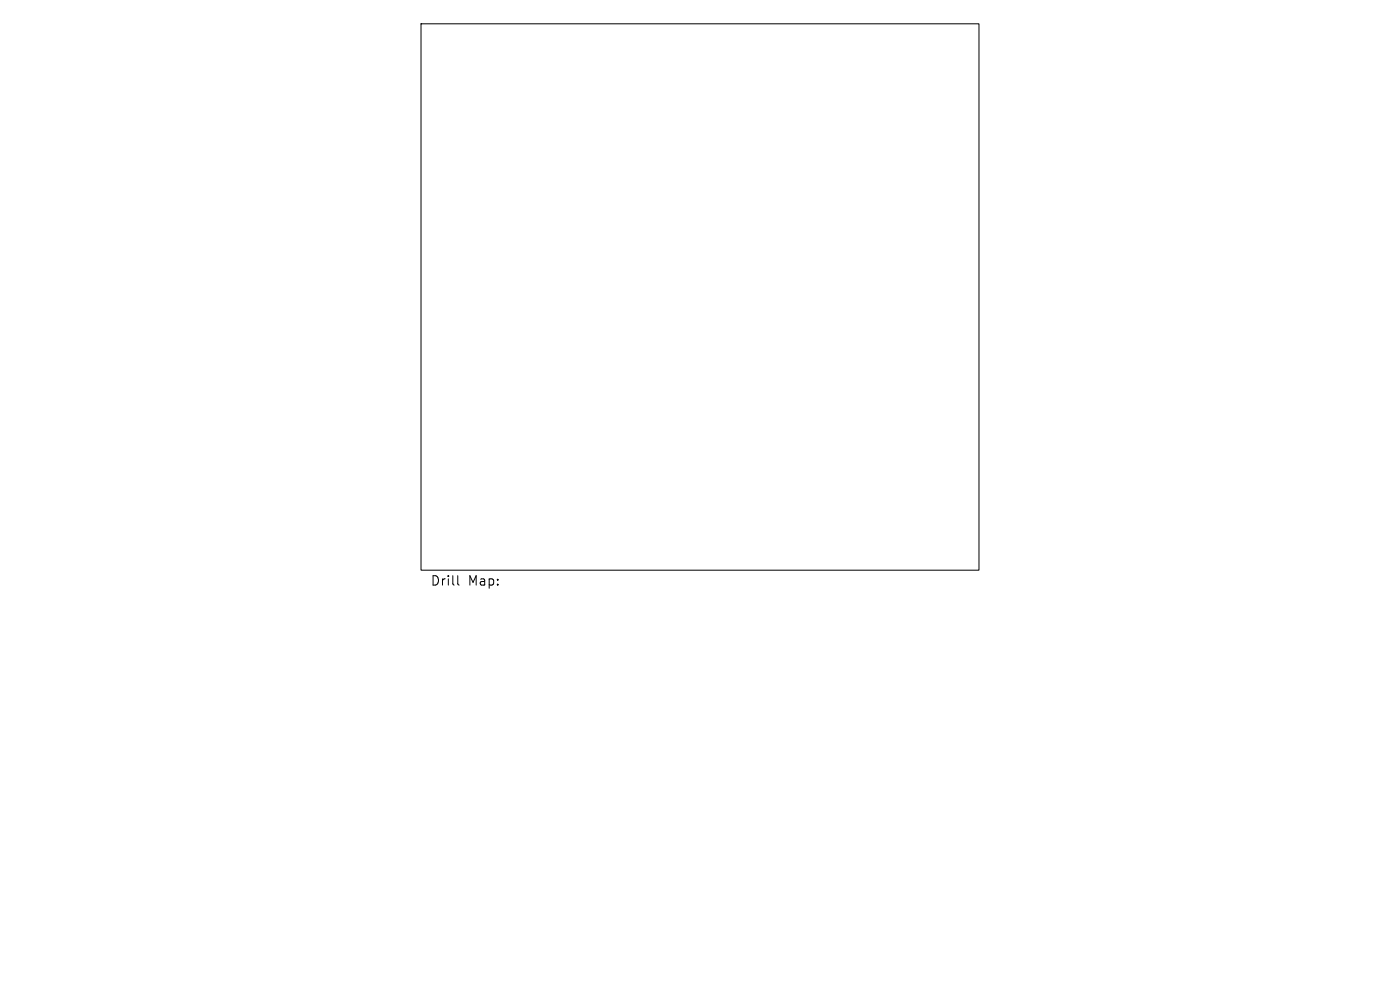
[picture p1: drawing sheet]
<svg xmlns="http://www.w3.org/2000/svg" width="297mm" height="210mm" viewBox="0 0 297 210" stroke-linecap="round" stroke-linejoin="round" font-family="sans-serif">
<defs><g id="words">
<g font-size="2.8">
<text x="91.3" y="124.5">Drill</text>
<text x="99.3" y="124.5">Map:</text>
</g>
</g></defs>
<path d="M89.3 5.1h118.4v115.9h-118.4zM97.1 122.1v1.7l.3 .3" fill="none" stroke="#000" stroke-width=".21"/>
<use href="#words"/>
</svg>
